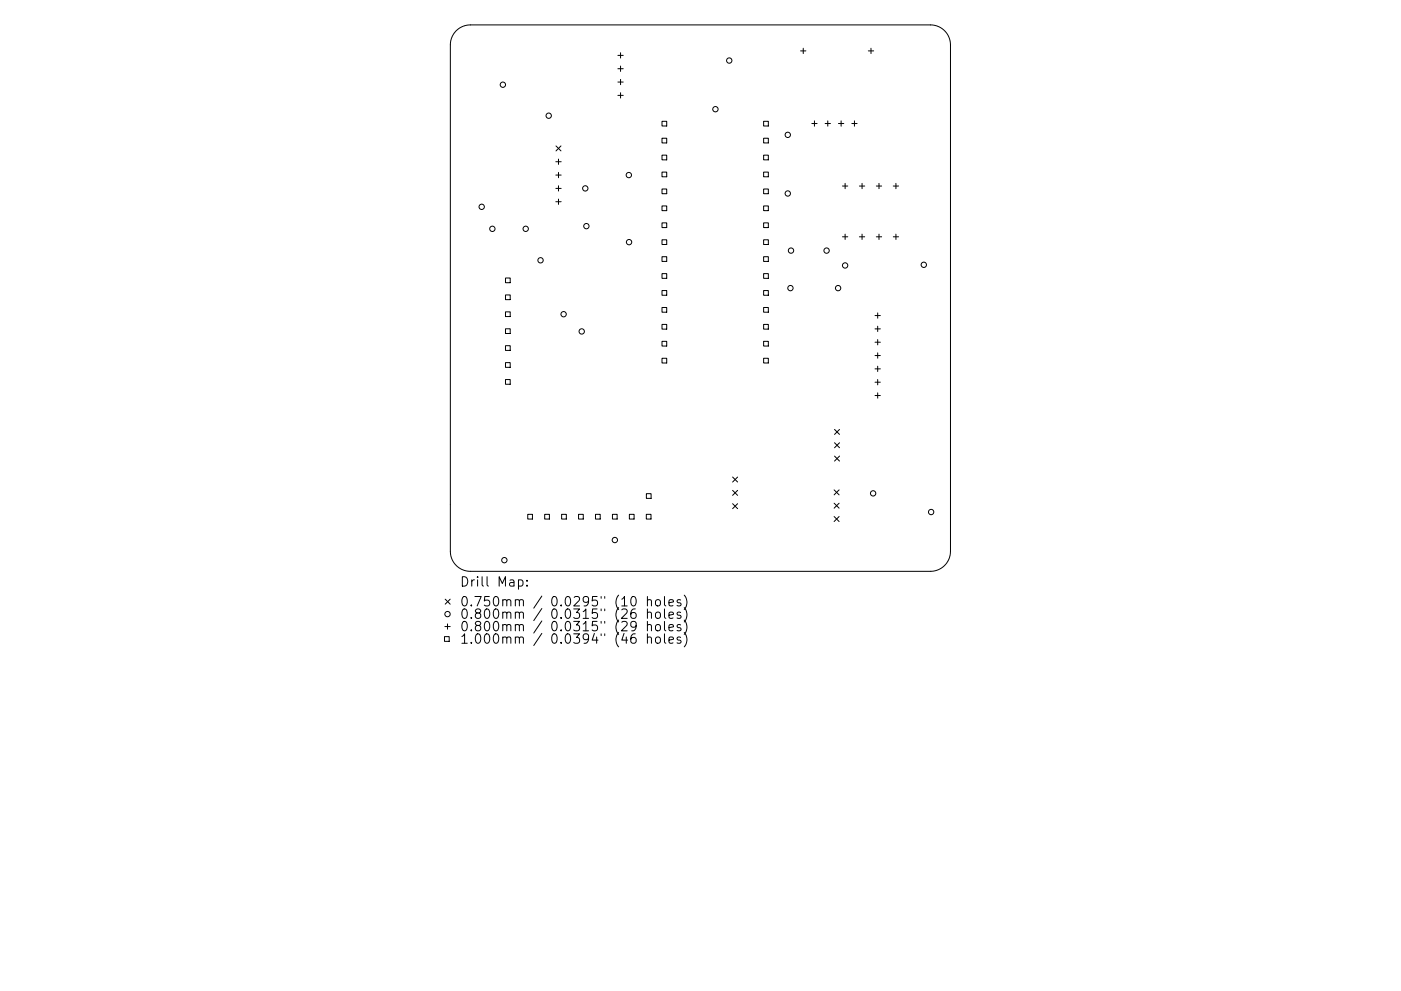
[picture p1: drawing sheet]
<svg xmlns="http://www.w3.org/2000/svg" width="297mm" height="210mm" viewBox="0 0 297 210" stroke-linecap="round" stroke-linejoin="round" font-family="sans-serif">
<defs><g id="words">
<g font-size="2.8">
<text x="97.4" y="124.5">Drill Map:</text>
<text x="97.4" y="128.7">0.750mm / 0.0295&quot; (10 holes)</text>
<text x="97.4" y="131.3">0.800mm / 0.0315&quot; (26 holes)</text>
<text x="97.4" y="133.9">0.800mm / 0.0315&quot; (29 holes)</text>
<text x="97.4" y="136.6">1.000mm / 0.0394&quot; (46 holes)</text>
</g>
</g></defs>
<g fill="none" stroke="#000" stroke-width=".21">
<path d="M96.7 6.5a4.2 4.2 0 0 1 3-1.2h97.6a4.2 4.2 0 0 1 4.2 4.2v107.5a4.2 4.2 0 0 1-4.2 4.2h-97.6a4.2 4.2 0 0 1-4.2-4.2v-107.5a4.2 4.2 0 0 1 1.2-3zM131 11.8h1.1M131 14.6h1.1M131 17.4h1.1M131.6 11.2v1.1M131.6 14v1.1M131.6 16.8v1.2M131.6 19.7v1.1M169.7 10.8h1.2M170.3 10.2v1.2M184.1 10.8h1.1M184.7 10.2v1.2"/>
<path d="M117.8 34.3h1.2M117.8 37.1h1.2M117.8 40h1.2M117.9 31l1 1M118.4 33.8v1.1M118.4 36.6v1.1M118.4 39.4v1.1M118.9 31l-1 1M131 20.2h1.1M140.4 25.7h1v1h-1zM140.4 29.3h1v1h-1zM140.4 32.9h1v1h-1z"/>
<path d="M140.4 36.5h1v1h-1zM161.9 25.7h1v1h-1zM161.9 29.3h1v1h-1zM161.9 32.9h1v1h-1zM161.9 36.5h1v1h-1zM172.1 26.2h1.1M172.7 25.6v1.2M174.9 26.2h1.2M175.5 25.6v1.2M177.8 26.2h1.1M178.3 25.6v1.2M178.6 39.5h1.1"/>
<path d="M179.2 38.9v1.1M180.6 26.2h1.1M181.2 25.6v1.2M182.2 39.5h1.1M182.8 38.9v1.1M185.8 39.5h1.1M186.4 38.9v1.1M189.4 39.5h1.1M190 38.9v1.1M107.2 59h1v1h-1zM117.8 42.8h1.2M118.4 42.2v1.2"/>
<path d="M140.4 40.1h1v1h-1zM140.4 43.7h1v1h-1zM140.4 47.3h1v1h-1zM140.4 50.9h1v1h-1zM140.4 54.5h1v1h-1zM140.4 58.1h1v1h-1zM161.9 40.1h1v1h-1zM161.9 43.7h1v1h-1zM161.9 47.3h1v1h-1zM161.9 50.9h1v1h-1zM161.9 54.5h1v1h-1zM161.9 58.1h1v1h-1z"/>
<path d="M178.6 50.2h1.1M179.2 49.7v1.1M182.2 50.2h1.1M182.8 49.7v1.1M185.8 50.2h1.1M186.4 49.7v1.1M189.4 50.2h1.1M190 49.7v1.1M107.2 62.6h1v1h-1zM107.2 66.2h1v1h-1zM107.2 69.8h1v1h-1zM107.2 73.3h1v1h-1z"/>
<path d="M107.2 76.9h1v1h-1zM140.4 61.6h1v1h-1zM140.4 65.2h1v1h-1zM140.4 68.8h1v1h-1zM140.4 72.4h1v1h-1zM140.4 76h1v1h-1zM161.9 61.6h1v1h-1zM161.9 65.2h1v1h-1zM161.9 68.8h1v1h-1zM161.9 72.4h1v1h-1zM161.9 76h1v1h-1zM185.5 67h1.2"/>
<path d="M185.5 69.8h1.2M185.5 72.6h1.2M185.5 75.4h1.2M185.5 78.3h1.2M186.1 66.4v1.1M186.1 69.2v1.1M186.1 72v1.2M186.1 74.9v1.1M186.1 77.7v1.1M107.2 80.5h1v1h-1zM176.9 91.1l1.1 1.1M176.9 93.9l1.1 1.1"/>
<path d="M176.9 96.8l1.1 1M178 91.1l-1.1 1.1M178 93.9l-1.1 1.1M178 96.8l-1.1 1M185.5 81.1h1.2M185.5 83.9h1.2M186.1 80.5v1.2M186.1 83.4v1.1M111.9 109.1h1v1h-1zM115.5 109.1h1v1h-1zM119.1 109.1h1v1h-1zM122.7 109.1h1v1h-1z"/>
<path d="M126.3 109.1h1v1h-1zM129.8 109.1h1v1h-1zM133.4 109.1h1v1h-1zM137 109.1h1v1h-1zM137 104.7h1v1h-1zM155.3 101.2l1.1 1.1M155.3 104l1.1 1.1M155.3 106.9l1.1 1M156.4 101.2l-1.1 1.1M156.4 104l-1.1 1.1M156.4 106.9l-1.1 1M176.8 103.9l1.1 1.1"/>
<path d="M176.8 106.8l1.1 1M176.8 109.6l1.1 1M177.9 103.9l-1.1 1.1M177.9 106.8l-1.1 1M177.9 109.6l-1.1 1M94.2 135.1h1v1h-1zM94.3 132.9h1.1M94.4 127.1l1 1.1M94.9 132.4v1.1M95.4 127.1l-1 1.1M109.9 123.1l.6-.1 .4 .4v.6l-.2 .3h-.8M111.7 124.2v.2"/>
<path d="M111.7 123.1v.2M133.9 126.7l.5-.1a1.25 1.25 0 0 1 0 2l-.4-.1-.2-.3-.1-.9zM134.7 129.2a.79 .79 0 0 0-1 .9v.7l.2 .3 .6 .1 .3-.2 .1-.7-.2-.2-.6-.1-.4 .3M134.7 134.5a.79 .79 0 0 0-1 .8v.8l.2 .3 .6 .1 .3-.2 .1-.7-.2-.3-.6-.1-.4 .4M134.9 132.7l-.4 .4-.6-.1-.2-.3v-.5l.2-.3 .6-.1 .3 .2a1.32 1.32 0 0 1-.5 1.8h-.4M137.3 127.4l.2-.2 .5 .1 .1 1.3M137.3 130.1a.5 .5 0 0 1 .8 0v1.1M137.3 132.7a.5 .5 0 0 1 .8 .1v1M137.3 135.3a.5 .5 0 0 1 .8 .1v1.1M137.3 126.6v2M137.3 129.2v2M137.3 131.8v2"/>
<path d="M137.3 134.5v2M139.1 127.4l.3-.2a.54 .54 0 0 1 .6 .4v.6a.54 .54 0 0 1-.5 .4 .54 .54 0 0 1-.5-.4zM139.1 130.1a.54 .54 0 0 1 .5-.2 .54 .54 0 0 1 .4 .3v.6a.54 .54 0 0 1-.5 .4 .54 .54 0 0 1-.5-.4zM139.1 132.7a.54 .54 0 0 1 .5-.2 .54 .54 0 0 1 .4 .4v.6a.54 .54 0 0 1-.5 .4 .54 .54 0 0 1-.5-.4zM139.1 135.3a.54 .54 0 0 1 .5-.2 .54 .54 0 0 1 .4 .4v.6a.54 .54 0 0 1-.5 .4 .54 .54 0 0 1-.5-.4zM140.9 126.6v1.7l.3 .3M140.9 129.2v1.7l.3 .3M140.9 131.8v1.8l.3 .2M140.9 134.5v1.7l.3 .3M141.8 127.9l1-.2-.1-.4-.6-.1-.3 .3 .1 1h.8M141.8 130.5l1-.2-.1-.3-.6-.1-.3 .2 .1 1h.8M141.8 133.2l1-.2-.1-.4-.6-.1-.3 .3 .1 .9h.8"/>
<path d="M141.8 135.8l1-.2-.1-.4-.6-.1-.3 .3 .1 1h.8M144.3 127.3l-.5-.1-.3 .3 .1 .3 .7 .2v.5h-.8M144.3 130l-.5-.1-.3 .2 .1 .3 .7 .2v.5h-.8M144.3 132.6l-.5-.1-.3 .3 .1 .3 .7 .2v.4h-.8M144.3 135.2l-.5-.1-.3 .3 .1 .3 .7 .2v.5h-.8M145.1 126.3a2.29 2.29 0 0 1 0 3M145.1 128.9a2.29 2.29 0 0 1 0 3.1M145.1 131.6a2.29 2.29 0 0 1 0 3M145.1 134.2a2.29 2.29 0 0 1 0 3"/>
<circle cx="106.6" cy="18" r=".57"/>
<circle cx="154.6" cy="12.8" r=".57"/>
<circle cx="116.3" cy="24.5" r=".57"/>
<circle cx="124.1" cy="40" r=".57"/>
<circle cx="133.3" cy="37.1" r=".57"/>
<circle cx="151.7" cy="23.2" r=".57"/>
<circle cx="167" cy="28.6" r=".57"/>
<circle cx="102.1" cy="43.9" r=".57"/>
<circle cx="104.4" cy="48.5" r=".57"/>
<circle cx="111.5" cy="48.5" r=".57"/>
<circle cx="114.6" cy="55.2" r=".57"/>
<circle cx="124.3" cy="48" r=".57"/>
<circle cx="133.4" cy="51.4" r=".57"/>
<circle cx="167" cy="41.1" r=".57"/>
<circle cx="167.7" cy="53.2" r=".57"/>
<circle cx="175.3" cy="53.2" r=".57"/>
<circle cx="179.2" cy="56.3" r=".57"/>
<circle cx="195.9" cy="56.2" r=".57"/>
<circle cx="119.5" cy="66.7" r=".57"/>
<circle cx="123.3" cy="70.3" r=".57"/>
<circle cx="167.6" cy="61.1" r=".57"/>
<circle cx="177.7" cy="61.1" r=".57"/>
<circle cx="106.9" cy="118.8" r=".57"/>
<circle cx="130.4" cy="114.6" r=".57"/>
<circle cx="185.1" cy="104.7" r=".57"/>
<circle cx="197.4" cy="108.6" r=".57"/>
<circle cx="94.9" cy="130.3" r=".57"/>
</g>
<use href="#words"/>
</svg>
